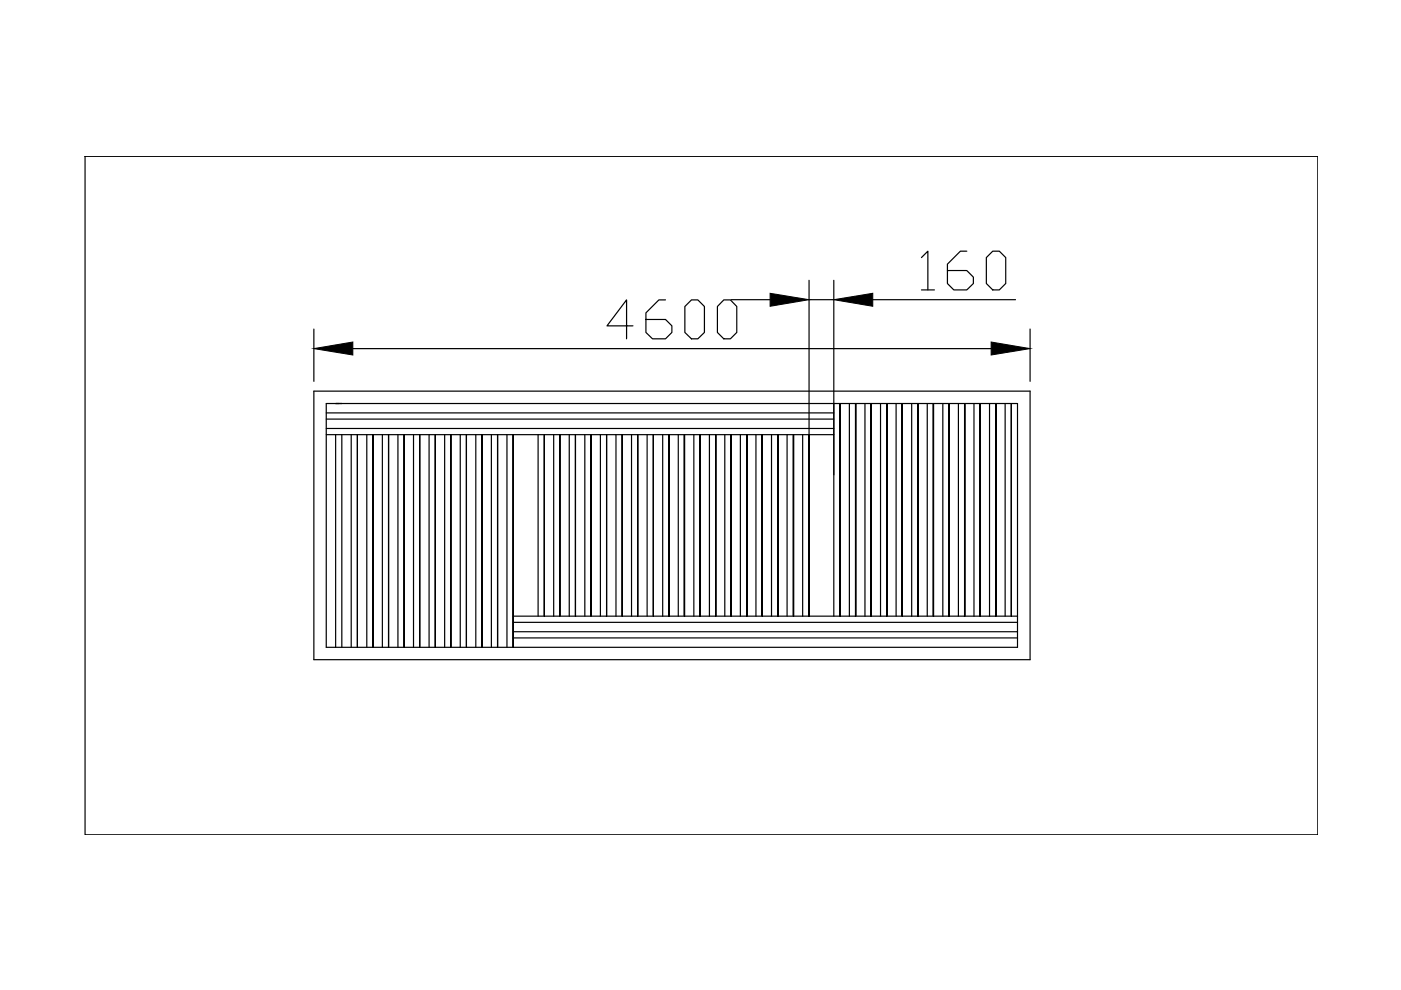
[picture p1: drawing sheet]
<svg xmlns="http://www.w3.org/2000/svg" width="297mm" height="210mm" viewBox="0 0 297 210" stroke-linecap="round" stroke-linejoin="round" font-family="sans-serif">
<!-- layer: 0 -->
<g fill="none" stroke="#000" stroke-width=".25">
<path d="M18 33.1h261.4v143.9h-261.4zM171.5 59.4v41.3M176.8 59.4v71.2M195.4 54.6l1.3-1.3v8.2M205 53.3h-1.4l-2.7 2.7v4.1l1.3 1.4h2.8l1.4-1.4v-1.3l-1.4-1.4h-4.1M209.1 54.6l1.4-1.3h1.4l1.3 1.3v5.5l-1.3 1.4h-1.4l-1.4-1.4zM66.5 69.8v11.1M74.8 73.9h135.3M134.2 69.1h-5.5l4.1-5.5v8.2M141.1 63.6h-1.4l-2.8 2.7v4.2l1.4 1.3h2.8l1.4-1.3v-1.4l-1.4-1.4h-4.2M145.2 65l1.4-1.4h1.4l1.4 1.4v5.5l-1.4 1.3h-1.4l-1.4-1.3zM153.5 63.6h1.4l1.3 1.4v5.5l-1.3 1.3h-1.4l-1.4-1.3v-5.5z"/>
<path d="M155 63.5h8.3M171.5 63.5h5.3M185 63.5h30.3M195.4 61.5h2.7M218.4 69.8v11.1M66.5 82.9h151.9v57h-151.9zM69.2 85.6h146.5v51.6h-146.5zM69.2 87.5h107.6M69.2 88.9h107.6M69.2 90.8h107.6M69.2 92.2h107.6M71.2 92.2v45"/>
<path d="M71.8 85.6h-.6h1.3M72.5 92.2v45M74.5 92.2v45M77.8 92.2v45M81.1 92.2v45M84.4 92.2v45M87.7 92.2v45M91 92.2v45M94.3 92.2v45M97.6 92.2v45M100.9 92.2v45M104.2 92.2v45"/>
<path d="M107.5 92.2v45M114.1 92.2v38.4M117.4 92.2v38.4M120.7 92.2v38.4M124 92.2v38.4M127.3 92.2v38.4M130.6 92.2v38.4M133.9 92.2v38.4M137.2 92.2v38.4M140.5 92.2v38.4M141.8 92.2v38.4zM143.8 92.2v38.4"/>
<path d="M145.1 92.2v38.4zM147.1 92.2v38.4M148.4 92.2v38.4zM150.4 92.2v38.4M151.7 92.2v38.4zM153.7 92.2v38.4M155 92.2v38.4zM157 92.2v38.4M158.3 92.2v38.4zM160.3 92.2v38.4M161.6 92.2v38.4zM163.6 92.2v38.4"/>
<path d="M164.9 92.2v38.4zM166.9 92.2v38.4M168.2 92.2v38.4zM170.2 92.2v38.4M171.5 92.2v38.4zM178.1 85.6v45zM180.1 85.6v45M181.4 85.6v45zM183.4 85.6v45M184.7 85.6v45zM186.7 85.6v45M188 85.6v45z"/>
<path d="M190 85.6v45M191.3 85.6v45zM193.3 85.6v45M194.6 85.6v45zM196.6 85.6v45M197.9 85.6v45zM199.9 85.6v45M201.2 85.6v45zM203.2 85.6v45M204.5 85.6v45zM206.5 85.6v45M207.8 85.6v45z"/>
<path d="M209.8 85.6v45M211.1 85.6v45zM213.1 85.6v45M75.8 137.2v-45v45M79.1 137.2v-45v45M82.4 137.2v-45v45M85.7 137.2v-45v45M89 137.2v-45v45M92.3 137.2v-45v45M95.6 137.2v-45v45M98.9 137.2v-45v45M102.2 137.2v-45v45"/>
<path d="M105.5 137.2v-45v45M108.8 137.2v-45v45M108.8 135.3h106.9M108.8 133.9h106.9M108.8 132h106.9M108.8 130.6h106.9M115.4 130.6v-38.4v38.4M118.7 130.6v-38.4v38.4M122 130.6v-38.4v38.4M125.3 130.6v-38.4v38.4M128.6 130.6v-38.4v38.4M131.9 130.6v-38.4v38.4"/>
<path d="M135.2 130.6v-38.4v38.4M138.5 130.6v-38.4v38.4M214.4 130.6v-45v45"/>
</g>
<path d="M66.5 73.9l8.3-1.4v2.8zM163.3 62.2l8.2 1.3-8.2 1.4zM176.8 63.5l8.2-1.3v2.7zM210.1 72.5l8.3 1.4-8.3 1.4z" fill="#000" stroke="#000" stroke-width=".21"/>
</svg>
